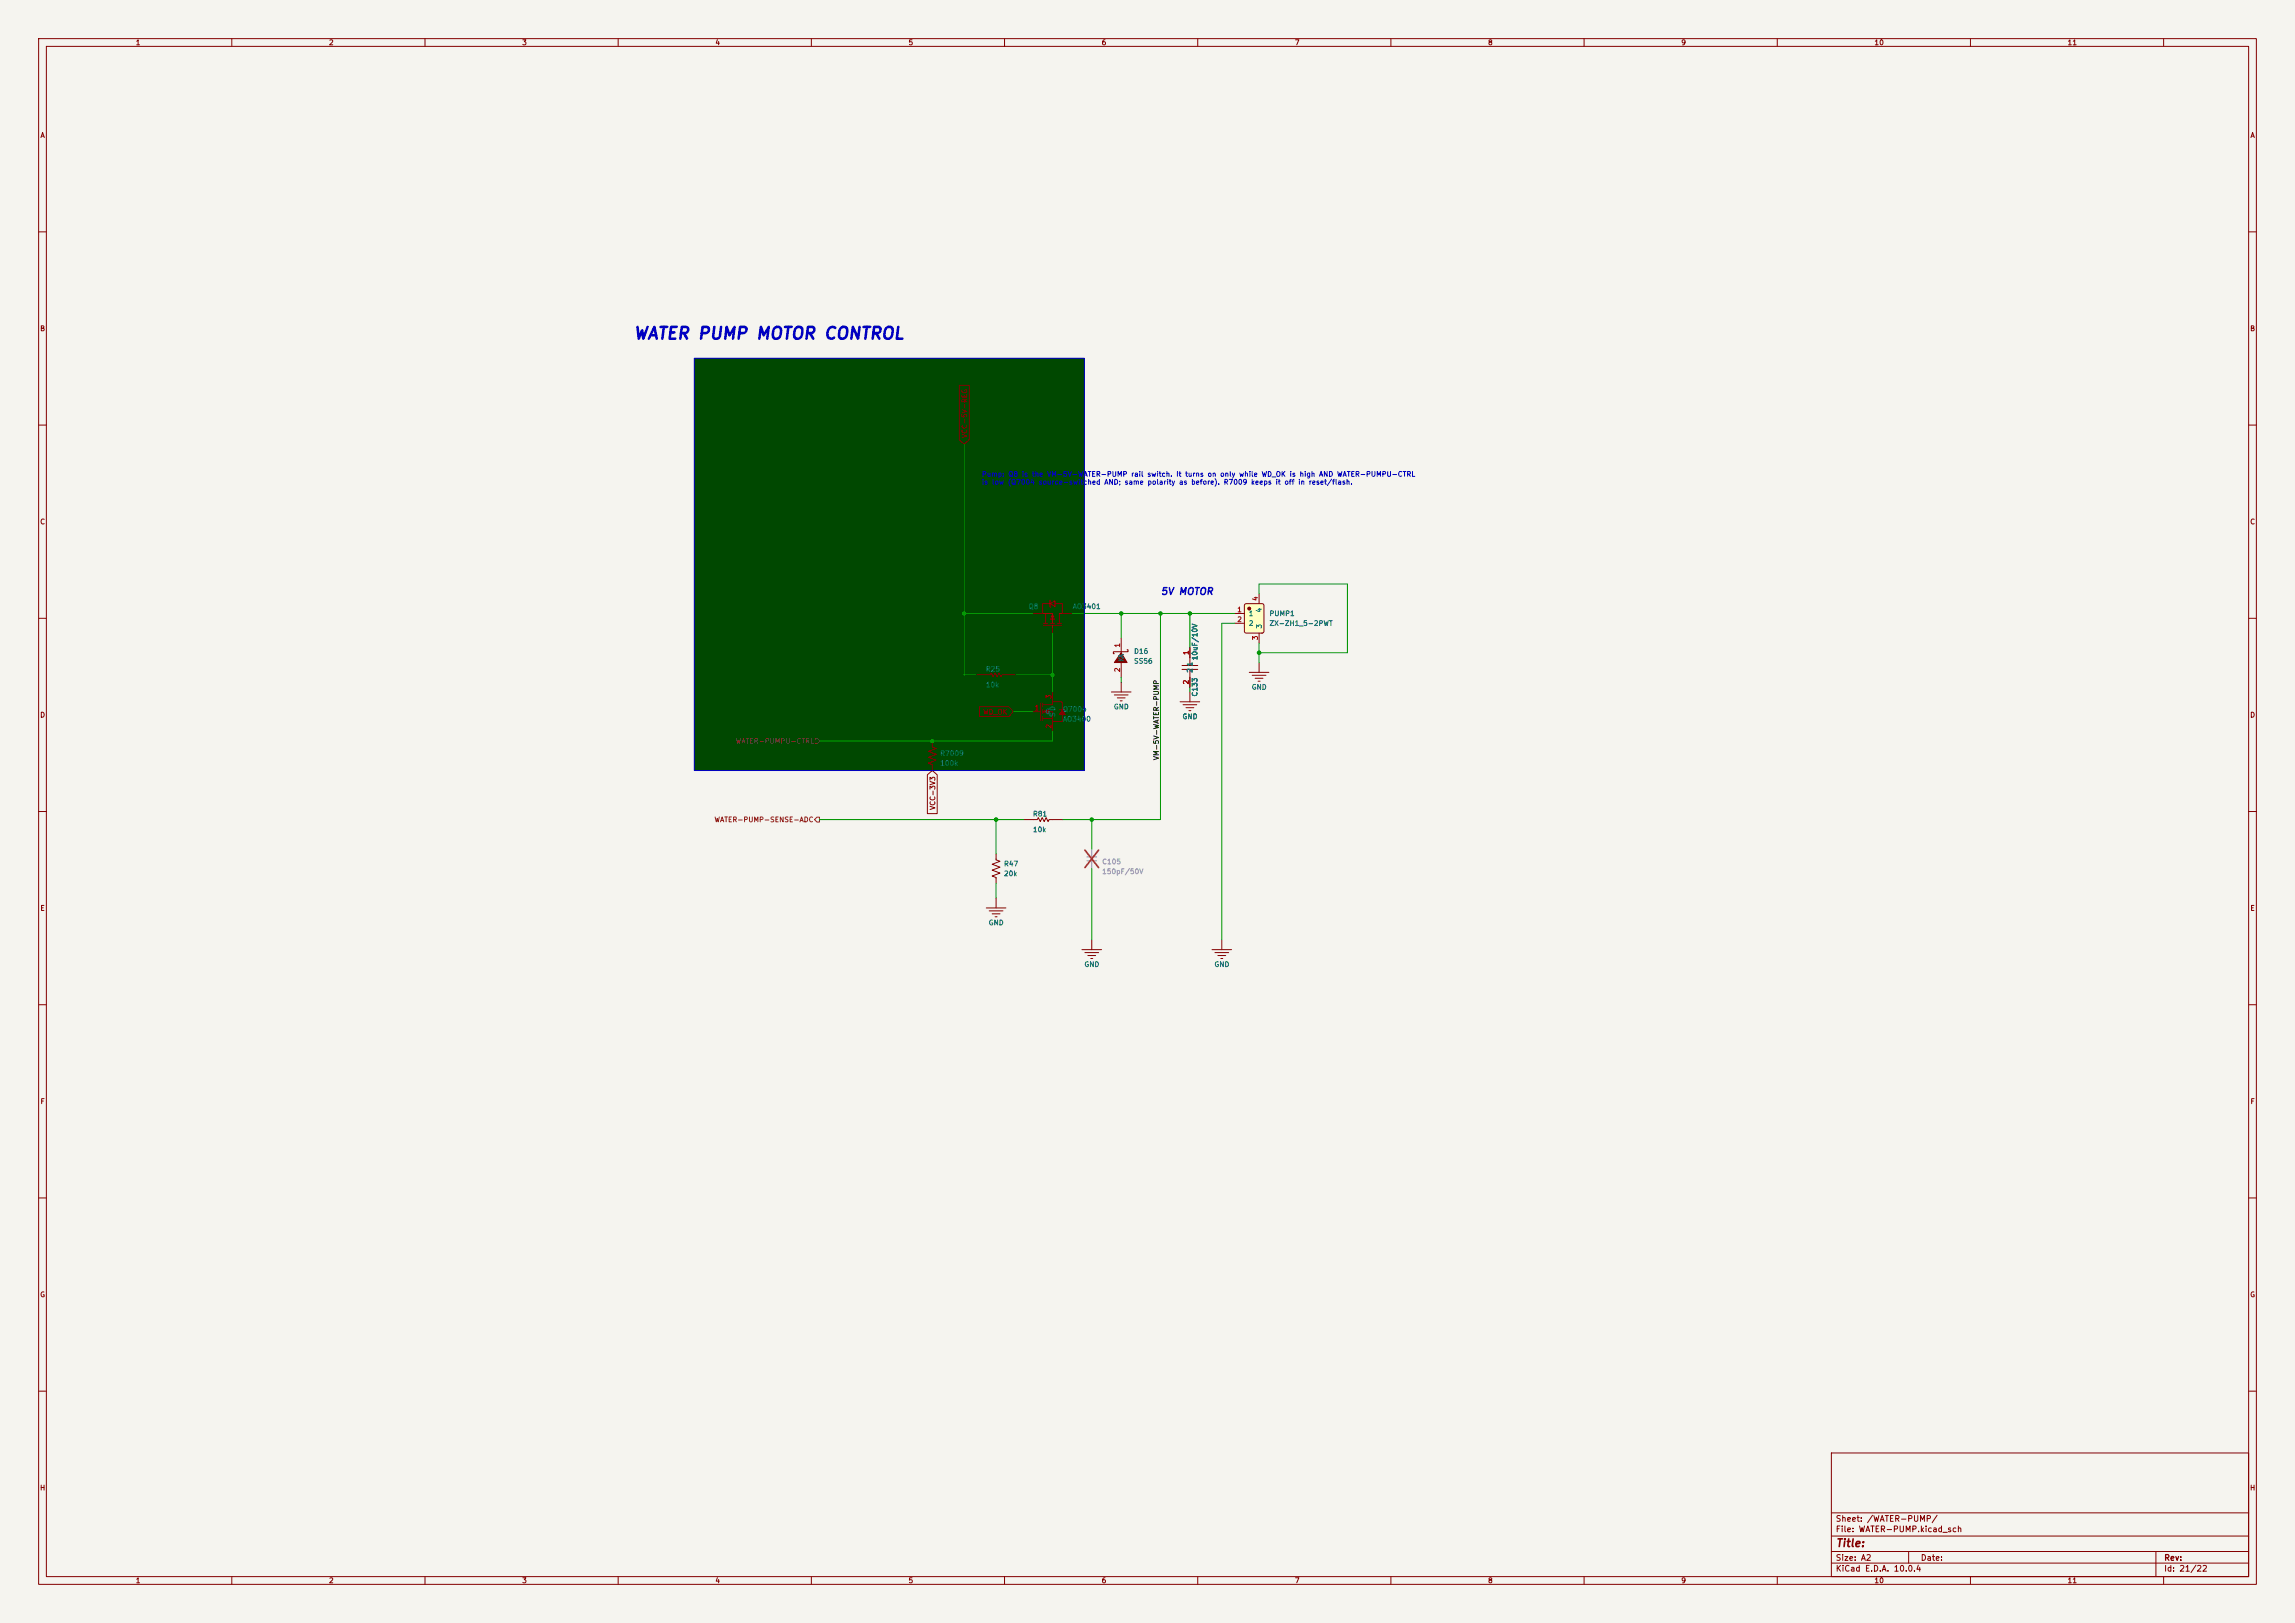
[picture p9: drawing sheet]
<svg xmlns="http://www.w3.org/2000/svg" width="594mm" height="420mm" viewBox="0 0 594 420" stroke-linecap="round" stroke-linejoin="round" font-family="sans-serif">
<defs><g id="words">
<text font-size="3.1" fill="#0000c2" x="163.8" y="88.6">WATER PUMP MOTOR CONTROL</text>
<text font-size="2" fill="#840000" x="475" y="400.8">Title:</text>
<text font-size="1.8" fill="#0000c2" x="300.3" y="154.4">5V MOTOR</text>
<g font-size="1.5" fill="#840000">
<text x="475" y="394.1">Sheet: /WATER-PUMP/</text>
<text x="475" y="396.8">File: WATER-PUMP.kicad_sch</text>
<text x="475" y="407">KiCad E.D.A. 10.0.4</text>
<text x="475" y="404.2">Size: A2</text>
<text x="497" y="404.2">Date:</text>
<text x="560" y="404.2">Rev:</text>
<text x="560" y="407">Id: 21/22</text>
</g>
<g font-size="1.3" fill="#840000">
<text x="35" y="12">1</text>
<text x="85" y="12">2</text>
<text x="135" y="12">3</text>
<text x="185" y="12">4</text>
<text x="235" y="12">5</text>
<text x="285" y="12">6</text>
<text x="335" y="12">7</text>
<text x="385" y="12">8</text>
<text x="435" y="12">9</text>
<text x="485" y="12">10</text>
<text x="535" y="12">11</text>
<text x="10.3" y="36">A</text>
<text x="582.3" y="36">A</text>
<text x="10.3" y="86">B</text>
<text x="582.3" y="86">B</text>
<text x="250.6" y="113.5" transform="rotate(-90 250.6 113.5)">VCC-5V-REG</text>
<text x="10.3" y="136">C</text>
<text x="582.3" y="136">C</text>
<text x="10.3" y="186">D</text>
<text x="254.3" y="185.2">WD_OK</text>
<text x="582.3" y="186">D</text>
<text x="242.4" y="209.7" transform="rotate(-90 242.4 209.7)">VCC-3V3</text>
<text x="10.3" y="236">E</text>
<text x="582.3" y="236">E</text>
<text x="10.3" y="286">F</text>
<text x="582.3" y="286">F</text>
<text x="10.3" y="336">G</text>
<text x="582.3" y="336">G</text>
<text x="10.2" y="386">H</text>
<text x="582.2" y="386">H</text>
<text x="35" y="410">1</text>
<text x="85" y="410">2</text>
<text x="135" y="410">3</text>
<text x="185" y="410">4</text>
<text x="235" y="410">5</text>
<text x="285" y="410">6</text>
<text x="335" y="410">7</text>
<text x="385" y="410">8</text>
<text x="435" y="410">9</text>
<text x="485" y="410">10</text>
<text x="535" y="410">11</text>
</g>
<g font-size="1.3" fill="#0000c2">
<text x="254" y="123.7">Pump: Q8 is the VM-5V-WATER-PUMP rail switch. It turns on only while WD_OK is high AND WATER-PUMPU-CTRL</text>
<text x="254" y="125.7">is low (Q7004 source-switched AND; same polarity as before). R7009 keeps it off in reset/flash.</text>
</g>
<g font-size="1.3" fill="#a90000">
<text x="325.9" y="155.6" transform="rotate(-90 325.9 155.6)">4</text>
<text x="320.1" y="158.7">1</text>
<text x="320.1" y="161.3">2</text>
<text x="290.2" y="167.7" transform="rotate(-90 290.2 167.7)">1</text>
<text x="325.9" y="165.8" transform="rotate(-90 325.9 165.8)">3</text>
<text x="307.9" y="169.6" transform="rotate(-90 307.9 169.6)">1</text>
<text x="290.2" y="174.1" transform="rotate(-90 290.2 174.1)">2</text>
<text x="307.9" y="177.2" transform="rotate(-90 307.9 177.2)">2</text>
<text x="267.6" y="184.1">1</text>
<text x="272.4" y="181" transform="rotate(-90 272.4 181)">3</text>
<text x="272.4" y="188.7" transform="rotate(-90 272.4 188.7)">2</text>
</g>
<g font-size="1.3" fill="#006464">
<text x="266.1" y="157.9">Q8</text>
<text x="277.5" y="157.9">AO3401</text>
<text x="323.1" y="159.7">1</text>
<text x="326.9" y="158.6" transform="rotate(-90 326.9 158.6)">4</text>
<text x="328.4" y="159.7">PUMP1</text>
<text x="323.1" y="162.3">2</text>
<text x="326.9" y="162.8" transform="rotate(-90 326.9 162.8)">3</text>
<text x="328.4" y="162.3">ZX-ZH1_5-2PWT</text>
<text x="291.2" y="171.4" transform="rotate(-90 291.2 171.4)">KA</text>
<text x="293.4" y="169.5">D16</text>
<text x="293.4" y="172">SS56</text>
<text x="308.9" y="172.6" transform="rotate(-90 308.9 172.6)">1</text>
<text x="310.2" y="171" transform="rotate(-90 310.2 171)">10uF/10V</text>
<text x="255" y="178.2">10k</text>
<text x="255" y="174.1">R25</text>
<text x="308.9" y="174.2" transform="rotate(-90 308.9 174.2)">2</text>
<text x="323.8" y="178.8">GND</text>
<text x="270.4" y="185.1">G</text>
<text x="273.4" y="185.7" transform="rotate(-90 273.4 185.7)">SD</text>
<text x="275" y="184.5">Q7004</text>
<text x="288.2" y="183.9">GND</text>
<text x="310.2" y="180.4" transform="rotate(-90 310.2 180.4)">C133</text>
<text x="275" y="187">AO3400</text>
<text x="305.9" y="186.4">GND</text>
<text x="243.2" y="195.9">R7009</text>
<text x="243.2" y="198.5">100k</text>
<text x="267.2" y="215.6">10k</text>
<text x="267.2" y="211.6">R81</text>
<text x="259.7" y="227">20k</text>
<text x="259.7" y="224.5">R47</text>
<text x="255.8" y="239.7">GND</text>
<text x="280.5" y="250.5">GND</text>
<text x="314.2" y="250.5">GND</text>
</g>
<g font-size="1.3" fill="#725600">
<text x="190.3" y="192.7">WATER-PUMPU-CTRL</text>
<text x="184.8" y="213.1">WATER-PUMP-SENSE-ADC</text>
</g>
<text font-size="1.3" fill="#0f0f0f" x="300.2" y="196.8" transform="rotate(-90 300.2 196.8)">VM-5V-WATER-PUMP</text>
<g font-size="1.3" fill="#939391">
<text x="285.1" y="223.9">C105</text>
<text x="285.1" y="226.5">150pF/50V</text>
</g>
</g></defs>
<path d="M0 0h594v420h-594z" fill="#f5f4ef" stroke="#f5f4ef" stroke-width=".26"/>
<g fill="none" stroke="#840000" stroke-width=".26">
<path d="M10 10h574v400h-574zM12 12h570v396h-570zM60 10v2M110 10v2M160 10v2M210 10v2M260 10v2M310 10v2M360 10v2M410 10v2M460 10v2M510 10v2"/>
<path d="M560 10v2M10 60h2M582 60h2M10 110h2M582 110h2M10 160h2M582 160h2M10 210h2M582 210h2M10 260h2M582 260h2M10 310h2"/>
<path d="M582 310h2M10 360h2M474 376h108v32h-108zM582 360h2M474 397.5h108M474 391.5h108M60 408v2M110 408v2M160 408v2M210 408v2M260 408v2M310 408v2"/>
<path d="M360 408v2M410 408v2M460 408v2M474 404.5h108M474 401.5h108M494 401.5v3M510 408v2M558 401.5v6.5M560 408v2"/>
</g>
<path d="M179.7 92.7h101v106.7h-101z" fill="#004800"/>
<g fill="none" stroke="#840000" stroke-width=".26">
<path d="M267.3 158.8h2.6M275 158.8h2.5M252.7 174.6h3.6l.2-.5 .5 1 .6-1 .5 1 .5-1 .5 1 .2-.5h3.6M272.4 162.6v1.2M272.4 179.1v2.5M287.7 179.1h5M288.4 179.8h3.6M290.2 165.1v3.8M290.2 171.5v3.8M290.2 176.5v2.6M291.7 168.1h.3v.6h-3.8v.5h.2M323.3 174h5.1"/>
<path d="M324.1 174.8h3.6M324.9 175.5h2M325.6 176.3h.5M325.9 171.5v2.5M241.3 191.8v1.5l1 .4-2 .7 2 .8-2 .8 2 .7-2 .8 1 .4v1.5M267.3 184.2h2.1M269.4 181.9v4.5M269.9 182.4h2.5v-.8h2.6v2M269.9 184.2h2.5v2.5h2.6v-1.8M269.9 181.9v1M269.9 183.6v1.1M269.9 185.4v1"/>
<path d="M269.9 185.9h2.5M272.4 186.7v2.5M274.2 183.6h1.5M289.2 180.6h2M289.9 181.4h.5M280 245.7h5.1M280.8 246.5h3.6M281.6 247.3h2M282.3 248h.5M282.6 243.2v2.5"/>
</g>
<g fill="#840000" stroke="#840000" stroke-width=".26">
<path d="M269.9 184.2l1.5-.6v1.1z"/>
<path d="M275 183.6l.7 1.3h-1.5z"/>
<path d="M290.2 168.9l1.5 2.6h-3.3z"/>
</g>
<path d="M270.6 158.8v2.5M271.7 156.2h-1.8v2.6h2.5v2.5M271.8 155.2v2M271.8 156.2l1.2-.8v1.6zM272.4 158.8l.5 1.5h-1zM273.2 156.2h1.8v2.6h-.8v2.5M270.1 161.3h1M270.1 161.8h4.6M271.9 161.3h1M272.4 161.8v.8M273.7 161.3h1" fill="none" stroke="#a00000" stroke-width=".26"/>
<path d="M322.2 156.4l.3-.2h4.1l.5 .2 .1 6.9-.3 .4-4.3 .1-.4-.2-.1-6.9z" fill="#ffffc2"/>
<circle cx="323.3" cy="157.5" r=".38" fill="#840000" stroke="#840000" stroke-width=".26"/>
<g fill="none" stroke="#840000" stroke-width=".26">
<path d="M248.3 99.7h2.5v14.1l-1.2 1.1-1.3-1.1zM319.5 158.8h2.6M322.2 156.4l.3-.2h4.1l.5 .2 .1 6.9-.3 .4-4.3 .1-.4-.2-.1-6.9zM325.9 153.7v2.5M305.9 172.2h4.1M305.9 173.2h4.1M308 167.6v4.6M308 173.2v4.6M308 179.1v2.5M319.5 161.3h2.6M325.9 163.8v2.6M253.5 182.9h7.6l1.2 1.3-1.2 1.2h-7.6z"/>
<path d="M305.4 181.6h5.1M306.2 182.4h3.6M307 183.1h2M307.7 183.9h.5M240 200.5l1.3-1.1 1.3 1.1v10h-2.6zM264.9 212.1h3.6l.2-.5 .5 1 .5-1 .6 1 .5-1 .5 1 .2-.5h3.6M255.3 235h5M256 235.7h3.6M256.8 236.5h2M257.6 237.2h.5M257.8 221v1.5l1 .4-2 .7 2 .8-2 .8 2 .7-2 .8 1 .4v1.5M257.8 232.4v2.6"/>
<path d="M313.7 245.7h5.1M314.5 246.5h3.5M315.2 247.3h2M316 248h.5M316.2 243.2v2.5"/>
</g>
<path d="M282.6 219.7v2M281.3 222.8h2.5M281.3 221.7h2.5M282.6 222.8v2" fill="none" stroke="#9c9b98" stroke-width=".26"/>
<path d="M280.8 220l3.5 4.5M284.3 220l-3.5 4.5" fill="none" stroke="#e12e31" stroke-width=".46"/>
<path d="M210.9 191.1h.7l.6 .7-.6 .6h-.7zM211.5 211.5h.6v1.2h-.6l-.7-.6z" fill="none" stroke="#725600" stroke-width=".26"/>
<g fill="none" stroke="#009600" stroke-width=".26">
<path d="M249.6 114.9v59.7h3.1M249.6 158.8h17.7M277.5 158.8h42M290.2 158.8v6.3M300.4 158.8v53.3h-25.3M308 158.8v8.8M325.9 153.7v-2.6h22.8v17.8h-22.8M262.9 174.6h9.5M272.4 163.8v15.3M290.2 175.3v1.2M308 177.8v1.3M319.5 161.3h-3.3v81.9"/>
<path d="M325.9 166.4v5.1M262.3 184.2h5M272.4 189.2v2.6h-60.2M212.1 212.1h52.8M257.8 212.1v8.9M282.6 212.1v7.6M257.8 228.6v3.8M282.6 224.8v18.4"/>
</g>
<path d="M179.7 92.7h101v106.7h-101z" fill="none" stroke="#0000c2" stroke-width=".26"/>
<g fill="#009600" stroke="#009600" stroke-width=".26">
<circle cx="241.3" cy="191.8" r=".46"/>
<circle cx="272.4" cy="174.6" r=".46"/>
<circle cx="257.8" cy="212.1" r=".46"/>
<circle cx="282.6" cy="212.1" r=".46"/>
<circle cx="249.6" cy="158.8" r=".46"/>
<circle cx="300.4" cy="158.8" r=".46"/>
<circle cx="290.2" cy="158.8" r=".46"/>
<circle cx="308" cy="158.8" r=".46"/>
<circle cx="325.9" cy="168.9" r=".46"/>
</g>
<use href="#words"/>
</svg>
